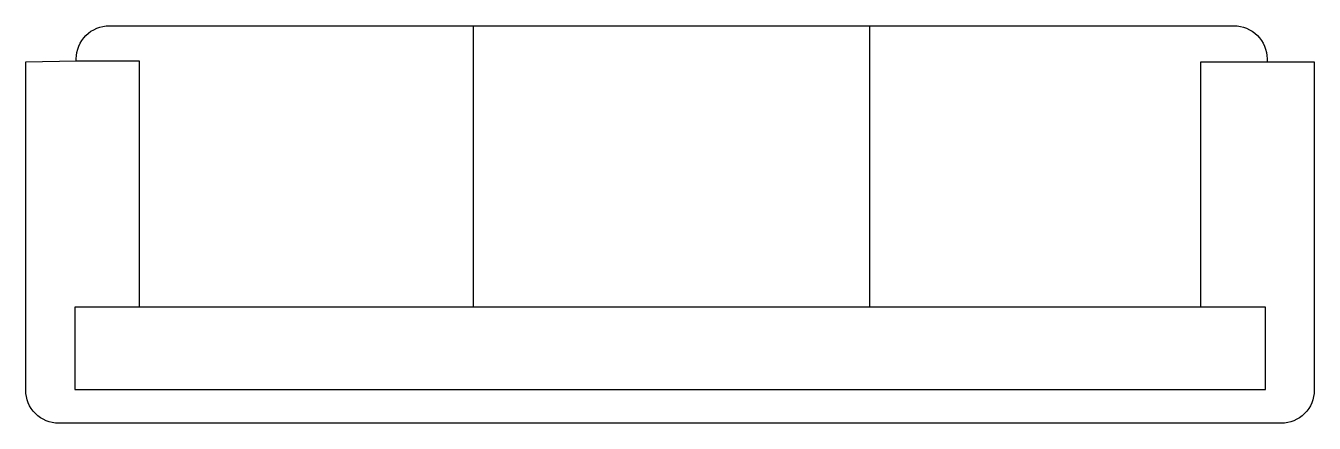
# Model space of a CAD drawing. Extents: x -0.68 to 1.27, y 0 to 0.6.
import ezdxf

# ---------------------------------------------------------------- set-up
doc = ezdxf.new("R2010")
doc.units = 0
doc.header["$MEASUREMENT"] = 0
doc.layers.get('0').update_dxf_attribs({"linetype": 'CONTINUOUS'})

msp = doc.modelspace()

# ---------------------------------------------------------------- linework, layer by layer
for p, q in [((0.0014, 0.6), (0.0014, 0.174)), ((0.6014, 0.6), (0.6014, 0.174))]:
    msp.add_line(p, q)
for points in [[(-0.5996, 0.5468), (-0.5996, 0.55, -0.414214), (-0.5496, 0.6), (1.1529, 0.6, -0.414214), (1.2029, 0.55), (1.2029, 0.5453)], [(1.1025, 0.174), (1.1025, 0.5453), (1.2744, 0.5453), (1.2744, 0.0486, -0.414214), (1.2244, -0.0014), (-0.6261, -0.0014, -0.414214), (-0.6761, 0.0486), (-0.6761, 0.5453), (-0.5996, 0.5468)]]:
    msp.add_lwpolyline(points, format="xyb")
msp.add_lwpolyline([(-0.5996, 0.5468), (-0.5042, 0.5468), (-0.5042, 0.174)])
msp.add_lwpolyline([(-0.6016, 0.0495), (1.2004, 0.0495), (1.2004, 0.174), (-0.6016, 0.174)], close=True)

doc.saveas('drawing.dxf')
